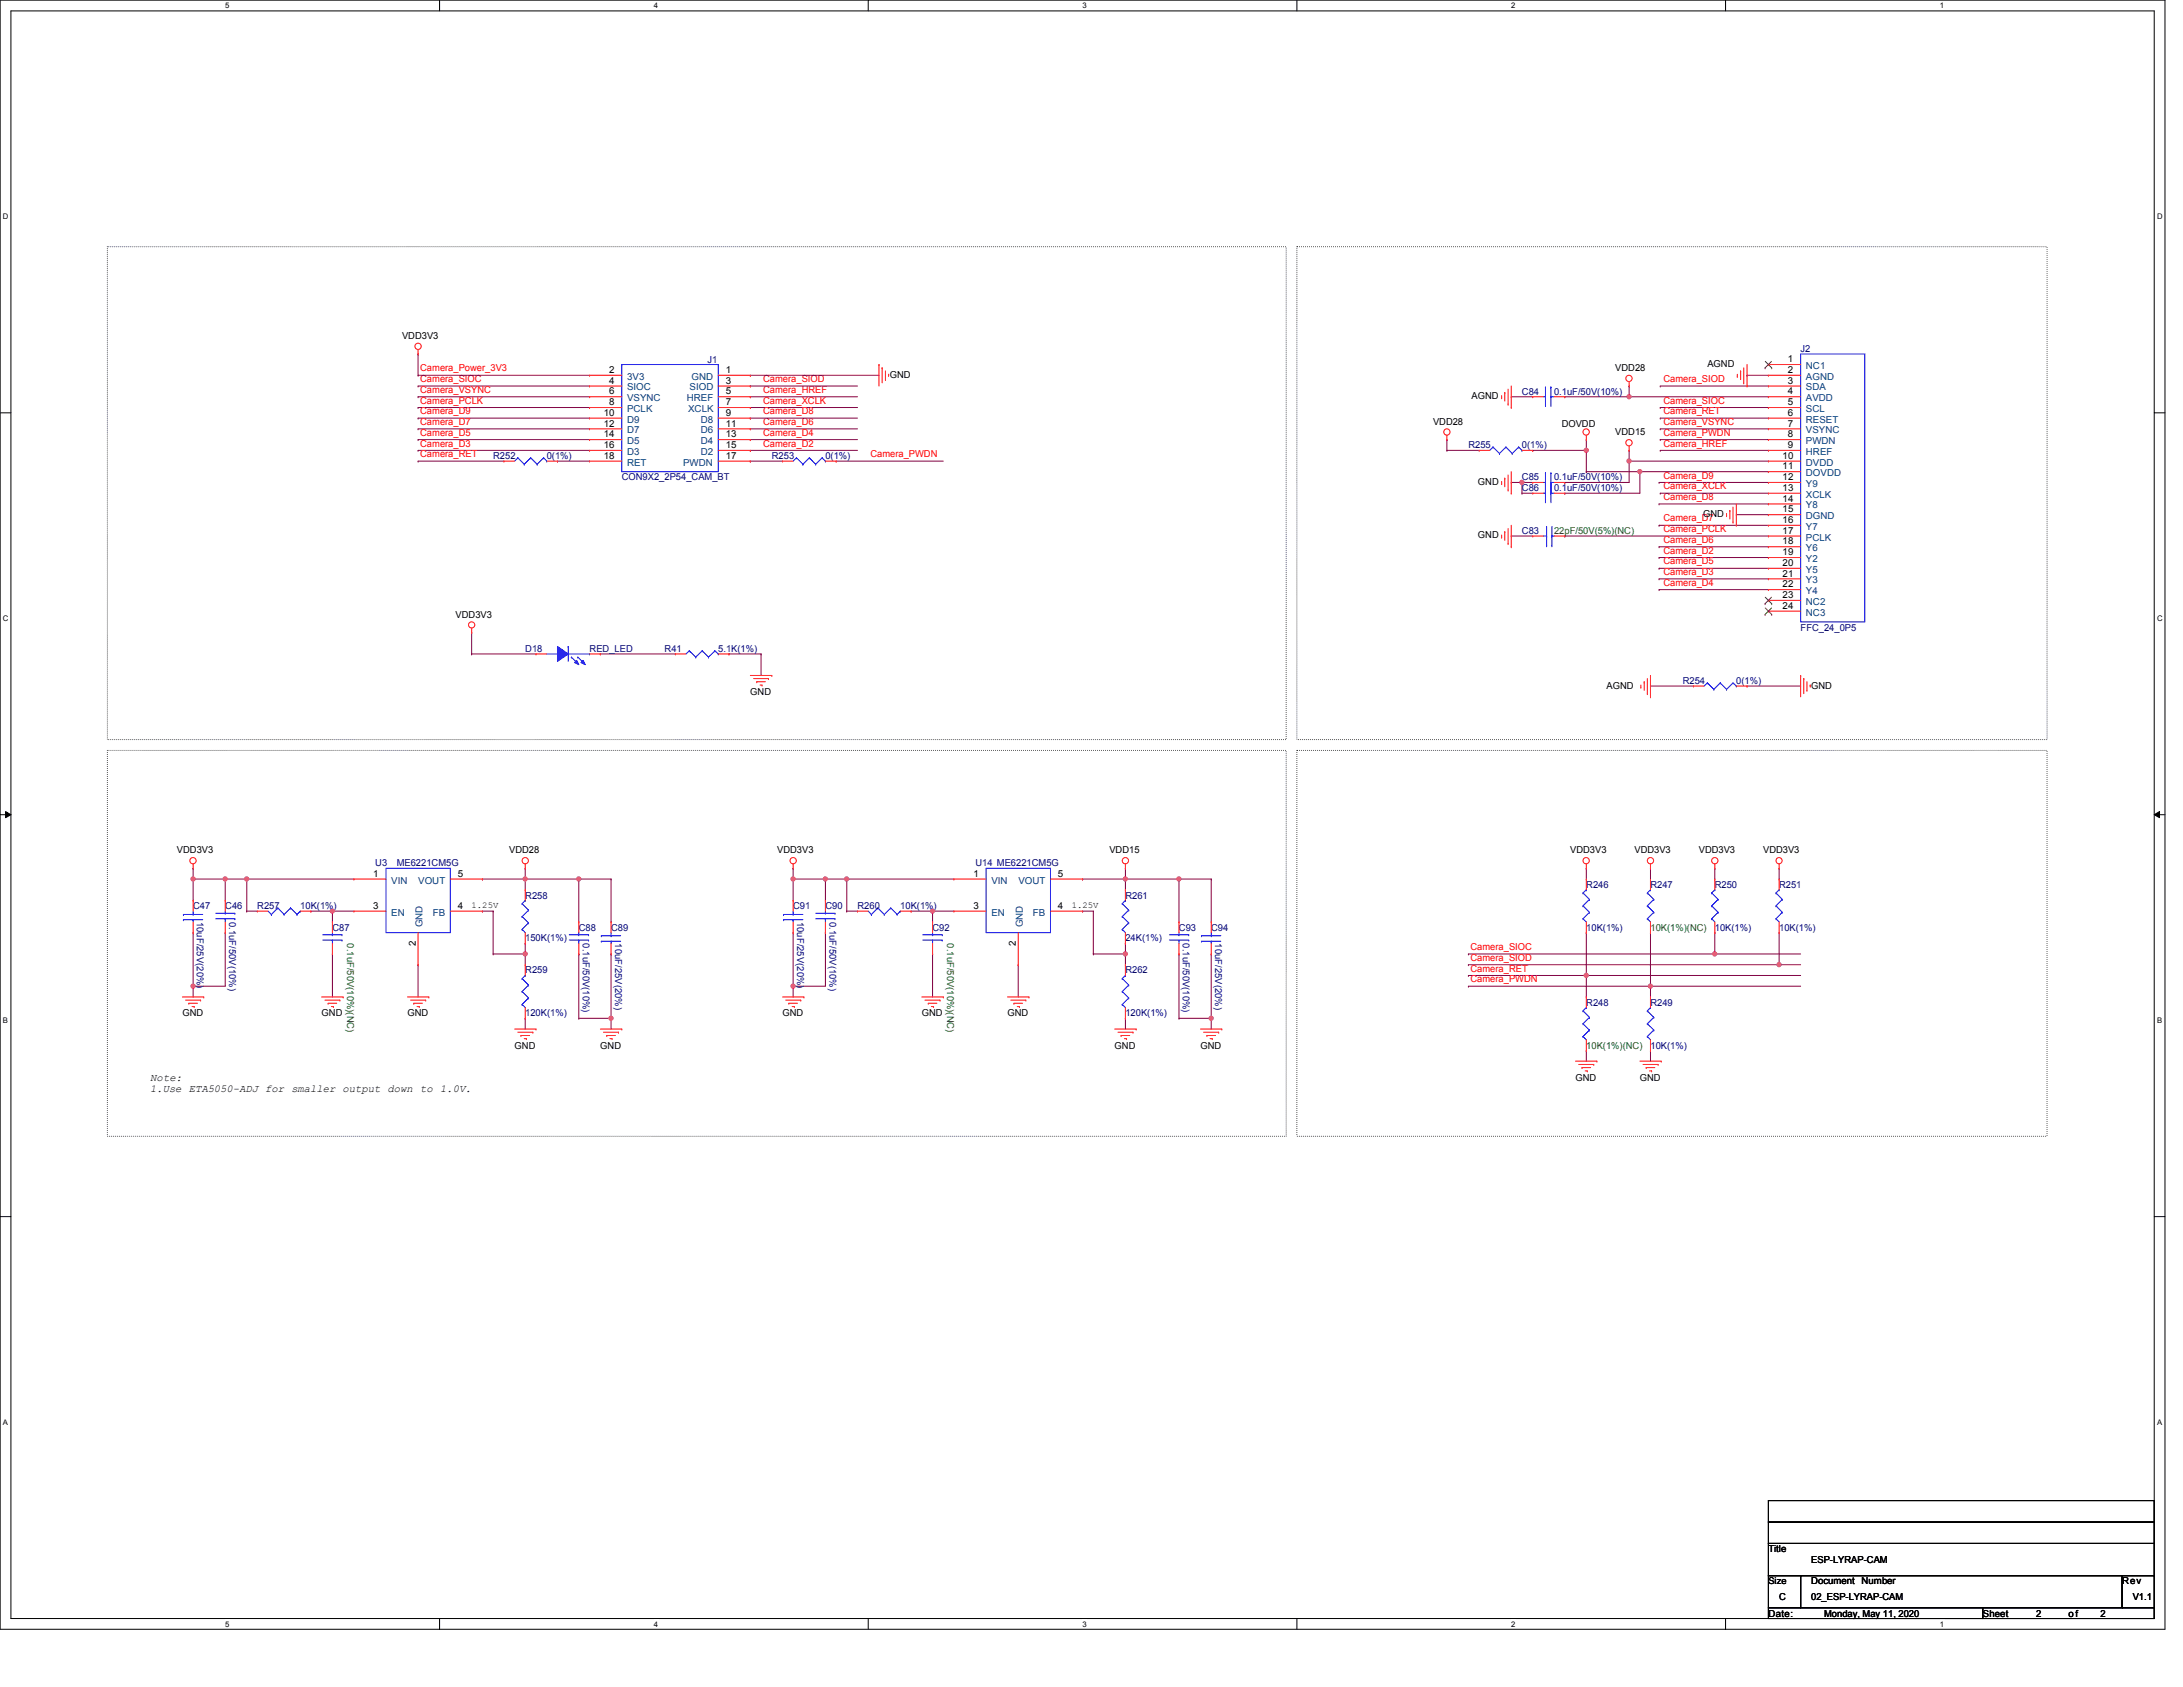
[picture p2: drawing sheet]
<svg xmlns="http://www.w3.org/2000/svg" width="559mm" height="432mm" viewBox="0 0 559 432" stroke-linecap="round" stroke-linejoin="round" font-family="sans-serif">
<defs><g id="words">
<g font-size="2.7">
<text x="38.4" y="276.7">Note:</text>
<text x="38.4" y="279.4">1.Use ETA5050-ADJ for smaller output down to 1.0V.</text>
</g>
<g font-size="2.5">
<text x="102.9" y="86.8">VDD3V3</text>
<text x="155.9" y="95.5">2</text>
<text x="185.8" y="95.5">1</text>
<text x="413.5" y="95">VDD28</text>
<text x="437" y="93.9">AGND</text>
<text x="457.7" y="92.7">1</text>
<text x="457.7" y="95.5">2</text>
<text x="155.9" y="101">6</text>
<text x="155.9" y="98.2">4</text>
<text x="185.8" y="98.2">3</text>
<text x="185.8" y="101">5</text>
<text x="227.8" y="96.6">GND</text>
<text x="457.7" y="98.2">3</text>
<text x="457.7" y="101">4</text>
<text x="154.6" y="106.4">10</text>
<text x="155.9" y="103.7">8</text>
<text x="185.8" y="103.7">7</text>
<text x="185.8" y="106.4">9</text>
<text x="376.7" y="102.2">AGND</text>
<text x="457.7" y="103.7">5</text>
<text x="457.7" y="106.4">6</text>
<text x="154.6" y="111.9">14</text>
<text x="154.6" y="109.2">12</text>
<text x="185.8" y="109.2">11</text>
<text x="185.8" y="111.9">13</text>
<text x="366.8" y="108.7">VDD28</text>
<text x="399.8" y="109.3">DOVDD</text>
<text x="413.5" y="111.5">VDD15</text>
<text x="457.7" y="109.2">7</text>
<text x="457.7" y="111.9">8</text>
<text x="154.6" y="117.4">18</text>
<text x="154.6" y="114.7">16</text>
<text x="185.8" y="114.7">15</text>
<text x="185.8" y="117.4">17</text>
<text x="456.3" y="117.4">10</text>
<text x="457.7" y="114.7">9</text>
<text x="378.3" y="124.1">GND</text>
<text x="456.3" y="120.1">11</text>
<text x="456.3" y="122.9">12</text>
<text x="456.3" y="125.6">13</text>
<text x="456.3" y="128.4">14</text>
<text x="456.3" y="131.1">15</text>
<text x="378.3" y="137.8">GND</text>
<text x="435.9" y="132.3">GND</text>
<text x="456.3" y="133.9">16</text>
<text x="456.3" y="136.6">17</text>
<text x="456.3" y="139.4">18</text>
<text x="456.3" y="142.1">19</text>
<text x="456.3" y="144.9">20</text>
<text x="456.3" y="147.6">21</text>
<text x="456.3" y="150.3">22</text>
<text x="456.3" y="153.1">23</text>
<text x="456.3" y="155.8">24</text>
<text x="116.6" y="158.1">VDD3V3</text>
<text x="192.1" y="177.8">GND</text>
<text x="411.3" y="176.2">AGND</text>
<text x="463.6" y="176.2">GND</text>
<text x="45.3" y="218.4">VDD3V3</text>
<text x="130.3" y="218.4">VDD28</text>
<text x="198.9" y="218.4">VDD3V3</text>
<text x="284" y="218.4">VDD15</text>
<text x="401.9" y="218.4">VDD3V3</text>
<text x="418.4" y="218.4">VDD3V3</text>
<text x="434.8" y="218.4">VDD3V3</text>
<text x="451.3" y="218.4">VDD3V3</text>
<text x="95.5" y="224.4">1</text>
<text x="117.2" y="224.4">5</text>
<text x="249.2" y="224.4">1</text>
<text x="270.8" y="224.4">5</text>
<text x="95.5" y="232.6">3</text>
<text x="117.2" y="232.6">4</text>
<text x="249.2" y="232.6">3</text>
<text x="270.8" y="232.6">4</text>
<text x="106.4" y="242" transform="rotate(-90 106.4 242)">2</text>
<text x="260.1" y="242" transform="rotate(-90 260.1 242)">2</text>
<text x="46.7" y="260.1">GND</text>
<text x="82.3" y="260.1">GND</text>
<text x="104.3" y="260.1">GND</text>
<text x="200.3" y="260.1">GND</text>
<text x="236" y="260.1">GND</text>
<text x="257.9" y="260.1">GND</text>
<text x="131.7" y="268.4">GND</text>
<text x="153.7" y="268.4">GND</text>
<text x="285.3" y="268.4">GND</text>
<text x="307.3" y="268.4">GND</text>
<text x="403.3" y="276.6">GND</text>
<text x="419.8" y="276.6">GND</text>
<text x="452.7" y="397.3">Title</text>
<text x="463.6" y="400">ESP-LYRAP-CAM</text>
<text x="463.6" y="405.6">Document</text>
<text x="476.5" y="405.6">Number</text>
<text x="543.2" y="405.6">Rev</text>
<text x="452.7" y="413.8">Date:</text>
<text x="455.4" y="409.4">C</text>
<text x="463.6" y="409.4">02_ESP-LYRAP-CAM</text>
<text x="466.9" y="413.8">Monday, May 11, 2020</text>
<text x="507.5" y="413.8">Sheet</text>
<text x="521.3" y="413.8">2</text>
<text x="529.5" y="413.8">of</text>
<text x="537.7" y="413.8">2</text>
<text x="545.9" y="409.4">V1.1</text>
</g>
<g font-size="2.5" fill="#f00">
<text x="107.6" y="95.1">Camera_Power_3V3</text>
<text x="107.6" y="97.8">Camera_SIOC</text>
<text x="107.6" y="100.6">Camera_VSYNC</text>
<text x="195.4" y="100.6">Camera_HREF</text>
<text x="195.4" y="97.8">Camera_SIOD</text>
<text x="425.8" y="97.8">Camera_SIOD</text>
<text x="107.6" y="103.3">Camera_PCLK</text>
<text x="107.6" y="106">Camera_D9</text>
<text x="195.4" y="103.3">Camera_XCLK</text>
<text x="195.4" y="106">Camera_D8</text>
<text x="425.8" y="103.3">Camera_SIOC</text>
<text x="425.8" y="106">Camera_RET</text>
<text x="107.6" y="108.8">Camera_D7</text>
<text x="107.6" y="111.5">Camera_D5</text>
<text x="195.4" y="108.8">Camera_D6</text>
<text x="195.4" y="111.5">Camera_D4</text>
<text x="425.8" y="111.5">Camera_PWDN</text>
<text x="425.8" y="108.8">Camera_VSYNC</text>
<text x="107.6" y="114.3">Camera_D3</text>
<text x="107.6" y="117.1">Camera_RET</text>
<text x="195.4" y="114.3">Camera_D2</text>
<text x="222.8" y="117.1">Camera_PWDN</text>
<text x="425.8" y="114.3">Camera_HREF</text>
<text x="425.8" y="122.5">Camera_D9</text>
<text x="425.8" y="125.3">Camera_XCLK</text>
<text x="425.8" y="128">Camera_D8</text>
<text x="425.8" y="133.5">Camera_D7</text>
<text x="425.8" y="136.2">Camera_PCLK</text>
<text x="425.8" y="139">Camera_D6</text>
<text x="425.8" y="141.7">Camera_D2</text>
<text x="425.8" y="144.5">Camera_D5</text>
<text x="425.8" y="147.2">Camera_D3</text>
<text x="425.8" y="149.9">Camera_D4</text>
<text x="376.4" y="243.2">Camera_SIOC</text>
<text x="376.4" y="246">Camera_SIOD</text>
<text x="376.4" y="248.7">Camera_RET</text>
<text x="376.4" y="251.5">Camera_PWDN</text>
</g>
<g font-size="2.5" fill="#000080">
<text x="181.1" y="92.8">J1</text>
<text x="460.9" y="90.1">J2</text>
<text x="389.6" y="101">C84</text>
<text x="397.8" y="101">0.1uF/50V(10%)</text>
<text x="126.2" y="117.5">R252</text>
<text x="140" y="117.5">0(1%)</text>
<text x="197.6" y="117.5">R253</text>
<text x="211.3" y="117.5">0(1%)</text>
<text x="375.9" y="114.8">R255</text>
<text x="389.6" y="114.8">0(1%)</text>
<text x="159.2" y="123">CON9X2_2P54_CAM_BT</text>
<text x="389.6" y="123">C85</text>
<text x="389.6" y="125.7">C86</text>
<text x="397.8" y="123">0.1uF/50V(10%)</text>
<text x="397.8" y="125.7">0.1uF/50V(10%)</text>
<text x="389.6" y="136.7">C83</text>
<text x="460.9" y="161.4">FFC_24_0P5</text>
<text x="134.5" y="166.9">D18</text>
<text x="150.9" y="166.9">RED_LED</text>
<text x="170.1" y="166.9">R41</text>
<text x="183.9" y="166.9">5.1K(1%)</text>
<text x="430.7" y="175.1">R254</text>
<text x="444.5" y="175.1">0(1%)</text>
<text x="96.1" y="221.7">U3</text>
<text x="101.6" y="221.7">ME6221CM5G</text>
<text x="249.7" y="221.7">U14 ME6221CM5G</text>
<text x="406.1" y="227.2">R246</text>
<text x="422.5" y="227.2">R247</text>
<text x="439" y="227.2">R250</text>
<text x="455.4" y="227.2">R251</text>
<text x="49.4" y="232.7">C47</text>
<text x="57.7" y="232.7">C46</text>
<text x="65.9" y="232.7">R257</text>
<text x="76.9" y="232.7">10K(1%)</text>
<text x="134.5" y="230">R258</text>
<text x="203" y="232.7">C91</text>
<text x="211.3" y="232.7">C90</text>
<text x="219.5" y="232.7">R260</text>
<text x="230.5" y="232.7">10K(1%)</text>
<text x="288.1" y="230">R261</text>
<text x="50.4" y="236" transform="rotate(90 50.4 236)">10uF/25V(20%)</text>
<text x="58.7" y="236" transform="rotate(90 58.7 236)">0.1uF/50V(10%)</text>
<text x="85.1" y="238.2">C87</text>
<text x="148.2" y="238.2">C88</text>
<text x="156.4" y="238.2">C89</text>
<text x="204" y="236" transform="rotate(90 204 236)">10uF/25V(20%)</text>
<text x="212.3" y="236" transform="rotate(90 212.3 236)">0.1uF/50V(10%)</text>
<text x="238.7" y="238.2">C92</text>
<text x="301.8" y="238.2">C93</text>
<text x="310" y="238.2">C94</text>
<text x="406.1" y="238.2">10K(1%)</text>
<text x="439" y="238.2">10K(1%)</text>
<text x="455.4" y="238.2">10K(1%)</text>
<text x="134.5" y="241">150K(1%)</text>
<text x="149.2" y="241.5" transform="rotate(90 149.2 241.5)">0.1uF/50V(10%)</text>
<text x="157.4" y="241.5" transform="rotate(90 157.4 241.5)">10uF/25V(20%)</text>
<text x="288.1" y="241">24K(1%)</text>
<text x="302.8" y="241.5" transform="rotate(90 302.8 241.5)">0.1uF/50V(10%)</text>
<text x="311" y="241.5" transform="rotate(90 311 241.5)">10uF/25V(20%)</text>
<text x="134.5" y="249.2">R259</text>
<text x="288.1" y="249.2">R262</text>
<text x="406.1" y="257.4">R248</text>
<text x="422.5" y="257.4">R249</text>
<text x="134.5" y="260.1">120K(1%)</text>
<text x="288.1" y="260.1">120K(1%)</text>
<text x="422.5" y="268.4">10K(1%)</text>
</g>
<g font-size="2.5" fill="#004080">
<text x="462.3" y="94.4">NC1</text>
<text x="160.5" y="99.9">SIOC</text>
<text x="160.5" y="97.2">3V3</text>
<text x="176.5" y="99.9">SIOD</text>
<text x="177" y="97.2">GND</text>
<text x="462.3" y="97.2">AGND</text>
<text x="462.3" y="99.9">SDA</text>
<text x="160.5" y="105.5">PCLK</text>
<text x="160.5" y="102.7">VSYNC</text>
<text x="175.8" y="102.7">HREF</text>
<text x="176.1" y="105.5">XCLK</text>
<text x="462.3" y="102.7">AVDD</text>
<text x="462.3" y="105.5">SCL</text>
<text x="160.5" y="113.7">D5</text>
<text x="160.5" y="110.9">D7</text>
<text x="160.5" y="108.2">D9</text>
<text x="179.4" y="108.2">D8</text>
<text x="179.4" y="110.9">D6</text>
<text x="179.4" y="113.7">D4</text>
<text x="462.3" y="108.2">RESET</text>
<text x="462.3" y="110.9">VSYNC</text>
<text x="462.3" y="113.7">PWDN</text>
<text x="160.5" y="119.2">RET</text>
<text x="160.5" y="116.4">D3</text>
<text x="174.8" y="119.2">PWDN</text>
<text x="179.4" y="116.4">D2</text>
<text x="462.3" y="116.4">HREF</text>
<text x="462.3" y="119.2">DVDD</text>
<text x="462.3" y="121.9">DOVDD</text>
<text x="462.3" y="124.6">Y9</text>
<text x="462.3" y="127.4">XCLK</text>
<text x="462.3" y="130.1">Y8</text>
<text x="462.3" y="132.9">DGND</text>
<text x="462.3" y="135.6">Y7</text>
<text x="462.3" y="138.3">PCLK</text>
<text x="462.3" y="141.1">Y6</text>
<text x="462.3" y="143.8">Y2</text>
<text x="462.3" y="146.6">Y5</text>
<text x="462.3" y="149.3">Y3</text>
<text x="462.3" y="152.1">Y4</text>
<text x="462.3" y="154.8">NC2</text>
<text x="462.3" y="157.6">NC3</text>
<text x="100.2" y="226.1">VIN</text>
<text x="107.1" y="226.1">VOUT</text>
<text x="253.8" y="226.1">VIN</text>
<text x="260.7" y="226.1">VOUT</text>
<text x="100.2" y="234.4">EN</text>
<text x="108.2" y="237.4" transform="rotate(-90 108.2 237.4)">GND</text>
<text x="110.8" y="234.4">FB</text>
<text x="253.8" y="234.4">EN</text>
<text x="261.8" y="237.4" transform="rotate(-90 261.8 237.4)">GND</text>
<text x="264.4" y="234.4">FB</text>
</g>
<g font-size="2.5" fill="#008000">
<text x="397.8" y="136.7">22pF/50V(5%)(NC)</text>
<text x="422.5" y="238.2">10K(1%)(NC)</text>
<text x="88.9" y="241.5" transform="rotate(90 88.9 241.5)">0.1uF/50V(10%)(NC)</text>
<text x="242.4" y="241.5" transform="rotate(90 242.4 241.5)">0.1uF/50V(10%)(NC)</text>
<text x="406.1" y="268.4">10K(1%)(NC)</text>
</g>
<text font-size="2.4" x="452.7" y="405.5">Size</text>
<g font-size="2.3">
<text x="120.7" y="232.3">1.25V</text>
<text x="274.4" y="232.3">1.25V</text>
</g>
<g font-size="2">
<text x="57.7" y="2.1">5</text>
<text x="167.4" y="2.1">4</text>
<text x="277.1" y="2.1">3</text>
<text x="386.8" y="2.1">2</text>
<text x="496.6" y="2.1">1</text>
<text x=".8" y="56">D</text>
<text x="552.2" y="56">D</text>
<text x=".8" y="158.9">C</text>
<text x="552.2" y="158.9">C</text>
<text x=".8" y="261.7">B</text>
<text x="552.2" y="261.7">B</text>
<text x=".8" y="364.6">A</text>
<text x="552.2" y="364.6">A</text>
<text x="57.7" y="416.3">5</text>
<text x="167.4" y="416.3">4</text>
<text x="277.1" y="416.3">3</text>
<text x="386.8" y="416.3">2</text>
<text x="496.6" y="416.3">1</text>
</g>
</g></defs>
<path d="M0 0h554.2v417h-554.2zM2.8 2.8h548.6v411.5h-548.6z" fill="none" stroke="#000" stroke-width=".26"/>
<g fill="#fff">
<path d="M57.7 .3h1.1v2.2h-1.1z"/>
<path d="M57.7 414.6h1.1v2.2h-1.1z"/>
</g>
<path d="M112.5 0v2.8M112.5 414.3v2.7" fill="none" stroke="#000" stroke-width=".26"/>
<g fill="#fff">
<path d="M167.4 .3h1.1v2.2h-1.1z"/>
<path d="M167.4 414.6h1.1v2.2h-1.1z"/>
</g>
<path d="M222.2 0v2.8M222.2 414.3v2.7" fill="none" stroke="#000" stroke-width=".26"/>
<g fill="#fff">
<path d="M277.1 .3h1.1v2.2h-1.1z"/>
<path d="M277.1 414.6h1.1v2.2h-1.1z"/>
</g>
<path d="M332 0v2.8M332 414.3v2.7" fill="none" stroke="#000" stroke-width=".26"/>
<g fill="#fff">
<path d="M386.8 .3h1.1v2.2h-1.1z"/>
<path d="M386.8 414.6h1.1v2.2h-1.1z"/>
</g>
<path d="M441.7 0v2.8M441.7 414.3v2.7" fill="none" stroke="#000" stroke-width=".26"/>
<g fill="#fff">
<path d="M496.6 .3h1.1v2.2h-1.1z"/>
<path d="M496.6 414.6h1.1v2.2h-1.1z"/>
<path d="M.8 54.2h1.4v2.2h-1.4z"/>
<path d="M552.2 54.2h1.4v2.2h-1.4z"/>
<path d="M.8 157.1h1.4v2.2h-1.4z"/>
<path d="M552.2 157.1h1.4v2.2h-1.4z"/>
</g>
<path d="M0 105.7h2.8M551.4 105.7h2.8" fill="none" stroke="#000" stroke-width=".26"/>
<g fill="#fff">
<path d="M.8 260h1.3v2.2h-1.3z"/>
<path d="M552.2 260h1.3v2.2h-1.3z"/>
</g>
<path d="M0 208.5h2.8M1.4 207.7l1.4 .8-1.4 .8zM551.4 208.5l1.4-.8v1.6zM551.4 208.5h2.8" fill="none" stroke="#000" stroke-width=".26"/>
<path d="M1.4 207.7l1.4 .8-1.4 .8zM551.4 208.5l1.4-.8v1.6z" fill="#000"/>
<g fill="#fff">
<path d="M.8 362.8h1.3v2.2h-1.3z"/>
<path d="M552.2 362.8h1.3v2.2h-1.3z"/>
</g>
<path d="M0 311.4h2.8M551.4 311.4h2.8" fill="none" stroke="#000" stroke-width=".26"/>
<path d="M27.5 63.2h301.7v126.1h-301.7zM332 63.2h192v126.1h-192zM27.5 192.1h301.7v98.7h-301.7zM332 192.1h192v98.7h-192z" fill="none" stroke="#000" stroke-width=".26" stroke-dasharray="0 .5"/>
<path d="M425 98.8h.1M425 98.8h27.7M417 101.6h.1M417 101.6h35.7" fill="none" stroke="#800040" stroke-width=".26"/>
<circle cx="417" cy="101.5" r=".54" fill="#f0f"/>
<circle cx="417" cy="101.5" r=".54" fill="none" stroke="#f0f" stroke-width=".26"/>
<path d="M417 98.8h.1M417 98.8v2.8M417 118h.1M417 118h35.7M425 104.3h.1M425 107h.1M425 104.3h27.7M425 107h27.7" fill="none" stroke="#800040" stroke-width=".26"/>
<circle cx="417" cy="118" r=".54" fill="#f0f"/>
<circle cx="417" cy="118" r=".54" fill="none" stroke="#f0f" stroke-width=".26"/>
<path d="M417 115.3h.1M417 115.3v2.7M406.1 120.7h.1M406.1 120.7h13.7" fill="none" stroke="#800040" stroke-width=".26"/>
<circle cx="419.7" cy="120.7" r=".54" fill="#f0f"/>
<circle cx="419.7" cy="120.7" r=".54" fill="none" stroke="#f0f" stroke-width=".26"/>
<path d="M406.1 112.5h.1M406.1 112.5v2.8" fill="none" stroke="#800040" stroke-width=".26"/>
<circle cx="406" cy="115.2" r=".54" fill="#f0f"/>
<circle cx="406" cy="115.2" r=".54" fill="none" stroke="#f0f" stroke-width=".26"/>
<g fill="none" stroke="#800040" stroke-width=".26">
<path d="M447.2 96.1h.1M447.2 96.1h5.5M425 112.5h.1M425 109.8h.1M425 115.3h.1M425 112.5h27.7M425 109.8h27.7M425 115.3h27.7M386.8 137.2h.1M386.8 137.2h5.5M400.6 137.2h.1M400.6 137.2h52.1"/>
<path d="M424.7 129h.1M424.7 134.5h.1M424.7 140h.1M424.7 123.5h.1M424.7 129h28M424.7 134.5h28M424.7 140h28M424.7 123.5h28M425 126.2h.1M425 126.2h27.7M444.5 131.7h.1M444.5 131.7h8.2"/>
<path d="M424.7 142.7h.1M424.7 145.5h.1M424.7 148.2h.1M424.7 150.9h.1M424.7 142.7h28M424.7 145.5h28M424.7 148.2h28M424.7 150.9h28M422.5 175.6h.1M422.5 175.6h11M447.2 175.6h.1M447.2 175.6h13.7"/>
<path d="M375.9 249.7h.1M375.9 252.4h.1M375.9 249.7h30.2M375.9 252.4h46.6"/>
</g>
<circle cx="422.5" cy="252.4" r=".54" fill="#f0f"/>
<circle cx="422.5" cy="252.4" r=".54" fill="none" stroke="#f0f" stroke-width=".26"/>
<path d="M406.1 238.7h.1M406.1 238.7v11M406.1 249.7h.1M406.1 249.7h54.8" fill="none" stroke="#800040" stroke-width=".26"/>
<circle cx="406" cy="249.7" r=".54" fill="#f0f"/>
<circle cx="406" cy="249.7" r=".54" fill="none" stroke="#f0f" stroke-width=".26"/>
<g fill="none" stroke="#800040" stroke-width=".26">
<path d="M406.1 222.2h.1M406.1 222.2v2.8M422.5 238.7h.1M422.5 222.2h.1M422.5 222.2v2.8M422.5 238.7v16.5M375.9 244.2h.1M375.9 244.2h63.1M406.1 249.7h.1M406.1 249.7v5.5M422.5 252.4h.1M422.5 252.4h38.4"/>
<path d="M406.1 268.9h.1M406.1 268.9v2.7M422.5 268.9h.1M422.5 268.9v2.7"/>
</g>
<circle cx="438.9" cy="244.2" r=".54" fill="#f0f"/>
<circle cx="438.9" cy="244.2" r=".54" fill="none" stroke="#f0f" stroke-width=".26"/>
<path d="M375.9 246.9h.1M375.9 246.9h79.5" fill="none" stroke="#800040" stroke-width=".26"/>
<circle cx="455.4" cy="246.9" r=".54" fill="#f0f"/>
<circle cx="455.4" cy="246.9" r=".54" fill="none" stroke="#f0f" stroke-width=".26"/>
<g fill="none" stroke="#800040" stroke-width=".26">
<path d="M386.8 101.6h.1M386.8 101.6h5.5M400.6 101.6h.1M400.6 101.6h16.4M386.8 123.5h.1M386.8 123.5h2.8M439 222.2h.1M439 238.7h.1M439 222.2v2.8M439 238.7v5.5M455.4 222.2h.1M455.4 238.7h.1"/>
<path d="M455.4 222.2v2.8M455.4 238.7v8.2M439 244.2h.1M439 244.2h21.9M455.4 246.9h.1M455.4 246.9h5.5"/>
</g>
<circle cx="389.6" cy="123.5" r=".54" fill="#f0f"/>
<circle cx="389.6" cy="123.5" r=".54" fill="none" stroke="#f0f" stroke-width=".26"/>
<g fill="none" stroke="#800040" stroke-width=".26">
<path d="M370.4 112.5h.1M370.4 115.3h.1M370.4 115.3h8.2M370.4 112.5v2.8M392.3 115.3h.1M392.3 115.3h13.8v5.4M417 118h.1M417 118v5.5h-16.4M389.6 126.2h.1M389.6 123.5h.1M389.6 126.2h2.7M389.6 123.5v2.7"/>
<path d="M389.6 123.5h2.7M400.6 123.5h.1M400.6 126.2h.1M406.1 120.7h.1M419.8 120.7h.1M419.8 120.7v5.5h-19.2M419.8 120.7h32.9M120.7 161.9h.1M120.7 167.4h.1M120.7 167.4h16.5M120.7 161.9v5.5M153.7 167.4h.1"/>
<path d="M153.7 167.4h19.2M186.6 167.4h.1M186.6 167.4h8.2M194.8 167.4h.1M194.8 167.4v5.5M79.6 233.2h.1M79.6 233.2h11M85.1 233.2h.1M85.1 233.2v2.8"/>
</g>
<circle cx="85.1" cy="233.2" r=".54" fill="#f0f"/>
<circle cx="85.1" cy="233.2" r=".54" fill="none" stroke="#f0f" stroke-width=".26"/>
<path d="M49.4 238.7h.1M49.4 238.7v13.7M85.1 244.2h.1M85.1 244.2v11M107 246.9h.1M107 246.9v8.3" fill="none" stroke="#800040" stroke-width=".26"/>
<circle cx="49.4" cy="252.4" r=".54" fill="#f0f"/>
<circle cx="49.4" cy="252.4" r=".54" fill="none" stroke="#f0f" stroke-width=".26"/>
<path d="M49.4 222.2h.1M49.4 225h.1M49.4 222.2v8.3M57.7 238.7h.1M57.7 238.7v13.7h-8.3M49.4 252.4h.1M49.4 252.4v2.8" fill="none" stroke="#800040" stroke-width=".26"/>
<circle cx="49.4" cy="225" r=".54" fill="#f0f"/>
<circle cx="49.4" cy="225" r=".54" fill="none" stroke="#f0f" stroke-width=".26"/>
<path d="M49.4 225h.1M49.4 225h8.3M57.7 225h.1M57.7 225v5.5" fill="none" stroke="#800040" stroke-width=".26"/>
<circle cx="57.6" cy="225" r=".54" fill="#f0f"/>
<circle cx="57.6" cy="225" r=".54" fill="none" stroke="#f0f" stroke-width=".26"/>
<path d="M57.7 225h.1M57.7 225h32.9M63.2 233.2h.1M63.2 225h.1M63.2 233.2h2.7M63.2 225v8.2" fill="none" stroke="#800040" stroke-width=".26"/>
<circle cx="63.1" cy="225" r=".54" fill="#f0f"/>
<circle cx="63.1" cy="225" r=".54" fill="none" stroke="#f0f" stroke-width=".26"/>
<path d="M123.5 225h.1M123.5 225h11M126.2 233.2h.1M126.2 233.2v11M134.5 222.2h.1M134.5 225h.1M134.5 222.2v5.6M126.2 244.2h.1M126.2 244.2h8.3" fill="none" stroke="#800040" stroke-width=".26"/>
<circle cx="134.4" cy="244.2" r=".54" fill="#f0f"/>
<circle cx="134.4" cy="244.2" r=".54" fill="none" stroke="#f0f" stroke-width=".26"/>
<g fill="none" stroke="#800040" stroke-width=".26">
<path d="M123.5 233.2h.1M123.5 233.2h2.7M134.5 241.5h.1M134.5 244.2h.1M134.5 241.5v5.4M148.2 244.2h.1M148.2 244.2v16.4M156.4 244.2h.1M156.4 244.2v19.2M134.5 260.6h.1M134.5 260.6v2.8M148.2 260.6h.1"/>
<path d="M148.2 260.6h8.2M156.4 260.6h.1"/>
</g>
<circle cx="156.4" cy="260.6" r=".54" fill="#f0f"/>
<circle cx="156.4" cy="260.6" r=".54" fill="none" stroke="#f0f" stroke-width=".26"/>
<path d="M134.5 225h.1M134.5 225h13.7" fill="none" stroke="#800040" stroke-width=".26"/>
<circle cx="148.1" cy="225" r=".54" fill="#f0f"/>
<circle cx="148.1" cy="225" r=".54" fill="none" stroke="#f0f" stroke-width=".26"/>
<circle cx="134.4" cy="225" r=".54" fill="#f0f"/>
<circle cx="134.4" cy="225" r=".54" fill="none" stroke="#f0f" stroke-width=".26"/>
<path d="M148.2 225h.1M148.2 225v11M148.2 225h8.2M156.4 225h.1M156.4 225v11M233.2 233.2h.1M233.2 233.2h5.5" fill="none" stroke="#800040" stroke-width=".26"/>
<circle cx="238.7" cy="233.2" r=".54" fill="#f0f"/>
<circle cx="238.7" cy="233.2" r=".54" fill="none" stroke="#f0f" stroke-width=".26"/>
<path d="M203 238.7h.1M203 238.7v13.7M211.3 238.7h.1M211.3 238.7v13.7h-8.3M238.7 233.2h.1M238.7 233.2v2.8M238.7 233.2h5.5M203 252.4h.1M238.7 244.2h.1M238.7 244.2v11M260.6 246.9h.1M260.6 246.9v8.3" fill="none" stroke="#800040" stroke-width=".26"/>
<circle cx="203" cy="252.4" r=".54" fill="#f0f"/>
<circle cx="203" cy="252.4" r=".54" fill="none" stroke="#f0f" stroke-width=".26"/>
<path d="M203 222.2h.1M203 225h.1M203 222.2v8.3M203 225h8.3M203 252.4h.1M203 252.4v2.8" fill="none" stroke="#800040" stroke-width=".26"/>
<circle cx="211.3" cy="225" r=".54" fill="#f0f"/>
<circle cx="211.3" cy="225" r=".54" fill="none" stroke="#f0f" stroke-width=".26"/>
<circle cx="203" cy="225" r=".54" fill="#f0f"/>
<circle cx="203" cy="225" r=".54" fill="none" stroke="#f0f" stroke-width=".26"/>
<path d="M211.3 225h.1M211.3 225v5.5M211.3 225h5.4" fill="none" stroke="#800040" stroke-width=".26"/>
<circle cx="216.7" cy="225" r=".54" fill="#f0f"/>
<circle cx="216.7" cy="225" r=".54" fill="none" stroke="#f0f" stroke-width=".26"/>
<path d="M216.7 233.2h.1M216.7 225h.1M216.7 233.2h2.8M216.7 225v8.2M216.7 225h27.5M277.1 225h.1M288.1 222.2h.1M288.1 222.2v2.8h-11" fill="none" stroke="#800040" stroke-width=".26"/>
<circle cx="288.1" cy="225" r=".54" fill="#f0f"/>
<circle cx="288.1" cy="225" r=".54" fill="none" stroke="#f0f" stroke-width=".26"/>
<path d="M279.9 233.2h.1M279.9 233.2v11M288.1 225h.1M288.1 225v2.8M279.9 244.2h.1M279.9 244.2h8.2" fill="none" stroke="#800040" stroke-width=".26"/>
<circle cx="288.1" cy="244.2" r=".54" fill="#f0f"/>
<circle cx="288.1" cy="244.2" r=".54" fill="none" stroke="#f0f" stroke-width=".26"/>
<g fill="none" stroke="#800040" stroke-width=".26">
<path d="M277.1 233.2h.1M277.1 233.2h2.8M288.1 241.5h.1M288.1 244.2h.1M288.1 241.5v5.4M301.8 244.2h.1M301.8 244.2v16.4M310 244.2h.1M310 244.2v19.2M288.1 260.6h.1M288.1 260.6v2.8M301.8 260.6h.1"/>
<path d="M301.8 260.6h8.2M310 260.6h.1"/>
</g>
<circle cx="310" cy="260.6" r=".54" fill="#f0f"/>
<circle cx="310" cy="260.6" r=".54" fill="none" stroke="#f0f" stroke-width=".26"/>
<path d="M288.1 225h.1M288.1 225h13.7" fill="none" stroke="#800040" stroke-width=".26"/>
<circle cx="301.8" cy="225" r=".54" fill="#f0f"/>
<circle cx="301.8" cy="225" r=".54" fill="none" stroke="#f0f" stroke-width=".26"/>
<g fill="none" stroke="#800040" stroke-width=".26">
<path d="M107 98.8h.1M107 96.1h.1M107 90.6h.1M107 98.8h43.9M107 96.1h43.9M107 90.6v5.5M192.1 98.8h.1M192.1 96.1h.1M192.1 98.8h27.4M192.1 96.1h32.9M107 101.6h.1M107 104.3h.1"/>
<path d="M107 107h.1M107 109.8h.1M107 112.5h.1M107 115.3h.1M107 118h.1M107 101.6h43.9M107 104.3h43.9M107 107h43.9M107 109.8h43.9M107 112.5h43.9M107 115.3h43.9M107 118h22"/>
<path d="M142.7 118h.1M142.7 118h8.2M192.1 101.6h.1M192.1 104.3h.1M192.1 109.8h.1M192.1 107h.1M192.1 112.5h.1M192.1 115.3h.1M192.1 118h.1M192.1 101.6h27.4M192.1 104.3h27.4M192.1 107h27.4"/>
<path d="M192.1 109.8h27.4M192.1 112.5h27.4M192.1 115.3h27.4M192.1 118h8.2M214 118h.1M214 118h27.5M301.8 225h.1M301.8 225v11M301.8 225h8.2M310 225h.1M310 225v11"/>
</g>
<g fill="none" stroke="#f00" stroke-width=".26">
<path d="M107 90.6h.1M107 89.5v1.1M225 93.3h.1M225 93.3v5.5M225.8 94.1h.1M225.8 94.1v3.9M226.7 97.2h.1M226.7 95v2.2M227.5 95.8h.1M227.5 95.8v.6M386 99.6v3.9M386.8 98.8v5.5"/>
<path d="M417 98.8h.1M417 97.7v1.1M444.7 96.4h.1M444.7 95.8v.6M445.6 95h.1M445.6 95v2.2M446.4 98h.1M446.4 94.1v3.9M447.2 98.8h.1M447.2 93.3v5.5M370.4 112.5h.1M370.4 111.4v1.1"/>
<path d="M384.4 101.8h.1M384.4 101.3v.5M385.2 100.5h.1M385.2 100.5v2.2M386 103.5h.1M386.8 104.3h.1M406.1 112.5h.1M406.1 111.4v1.1M417 115.3h.1M417 114.2v1.1M384.4 137.5h.1M384.4 123.8h.1"/>
<path d="M384.4 123.2v.6M384.4 136.9v.6M385.2 136.1h.1M385.2 122.4h.1M385.2 122.4v2.2M385.2 136.1v2.2M386 139.1h.1M386 125.4h.1M386 121.6v3.8M386 135.3v3.8M386.8 140h.1M386.8 126.2h.1"/>
<path d="M386.8 120.7v5.5M386.8 134.5v5.5M442 132h.1M442 131.4v.6M442.8 130.6h.1M442.8 130.6v2.2M443.6 133.6h.1M443.6 129.8v3.8M444.5 134.5h.1M444.5 129v5.5M120.7 161.9h.1M120.7 160.8v1.1"/>
<path d="M192.1 172.9h5.5M192.9 173.7h3.8M193.7 174.5h.1M193.7 174.5h2.2M194.6 175.3h.5M195.1 175.3h.1M196.7 173.7h.1M197.6 172.9h.1M420 175.9h.1M420 175.3v.6M420.9 174.5h.1M420.9 174.5v2.2"/>
<path d="M421.7 177.5h.1M421.7 173.7v3.8M422.5 178.4h.1M422.5 172.9v5.5M460.9 172.9h.1M460.9 172.9v5.5M461.7 173.7h.1M461.7 173.7v3.8M462.5 176.7h.1M462.5 174.5v2.2M463.4 175.3h.1M463.4 175.3v.6"/>
<path d="M49.4 222.2h.1M49.4 221.1v1.1M65.9 233.2h.1M65.9 233.2h2.7M76.9 233.2h2.7M79.6 233.2h.1M134.5 222.2h.1M134.5 221.1v1.1M203 222.2h.1M203 221.1v1.1M219.5 233.2h.1M219.5 233.2h2.7"/>
<path d="M230.5 233.2h2.7M233.2 233.2h.1M288.1 222.2h.1M288.1 221.1v1.1M406.1 222.2h.1M406.1 221.1v1.1M422.5 222.2h.1M422.5 221.1v1.1M439 222.2h.1M439 221.1v1.1M455.4 222.2h.1M455.4 221.1v1.1"/>
<path d="M46.7 255.2h5.5M47.5 256h3.9M48.3 256.8h.1M48.3 256.8h2.2M49.1 257.6h.6M49.7 257.6h.1M51.4 256h.1M52.2 255.2h.1M82.3 255.2h5.5M83.2 256h3.8M84 256.8h.1M84 256.8h2.2"/>
<path d="M84.8 257.6h.5M85.3 257.6h.1M87 256h.1M87.8 255.2h.1M104.3 255.2h5.5M105.1 256h3.9M105.9 256.8h.1M105.9 256.8h2.2M106.8 257.6h.5M107.3 257.6h.1M109 256h.1M109.8 255.2h.1"/>
<path d="M200.3 255.2h5.5M201.1 256h3.9M201.9 256.8h.1M201.9 256.8h2.2M202.8 257.6h.5M203.3 257.6h.1M205 256h.1M205.8 255.2h.1M236 255.2h5.5M236.8 256h3.8M237.6 256.8h.1M237.6 256.8h2.2"/>
<path d="M238.4 257.6h.6M239 257.6h.1M240.6 256h.1M241.5 255.2h.1M257.9 255.2h5.5M258.7 256h3.9M259.5 256.8h.1M259.5 256.8h2.2M260.4 257.6h.5M260.9 257.6h.1M262.6 256h.1M263.4 255.2h.1"/>
<path d="M406.1 255.2h.1M406.1 255.2v2.7M131.7 263.4h5.5M132.5 264.2h3.9M133.3 265h.1M133.3 265h2.3M134.2 265.9h.5M134.7 265.9h.1M136.4 264.2h.1M137.2 263.4h.1M153.7 263.4h5.5M154.5 264.2h3.8"/>
<path d="M155.3 265h.1M155.3 265h2.2M156.1 265.9h.6M156.7 265.9h.1M158.3 264.2h.1M159.2 263.4h.1M285.3 263.4h5.5M286.2 264.2h3.8M287 265h.1M287 265h2.2M287.8 265.9h.6M288.4 265.9h.1"/>
<path d="M290 264.2h.1M290.8 263.4h.1M307.3 263.4h5.5M308.1 264.2h3.9M308.9 265h.1M308.9 265h2.2M309.8 265.9h.5M310.3 265.9h.1M312 264.2h.1M312.8 263.4h.1M403.3 271.6h5.5M404.1 272.5h3.9"/>
<path d="M405 273.3h.1M405 273.3h2.2M405.8 274.1h.5M406.1 268.9h.1M406.1 266.1v2.8M406.3 274.1h.1M408 272.5h.1M408.8 271.6h.1M419.8 271.6h5.4M420.6 272.5h3.8M421.4 273.3h.1M421.4 273.3h2.2"/>
<path d="M422.2 274.1h.6M422.8 274.1h.1M424.4 272.5h.1M425.2 271.6h.1"/>
<circle cx="107" cy="88.6" r=".81"/>
<circle cx="417" cy="96.9" r=".81"/>
<circle cx="370.4" cy="110.6" r=".81"/>
<circle cx="406" cy="110.6" r=".81"/>
<circle cx="417" cy="113.3" r=".81"/>
<circle cx="120.7" cy="160" r=".8"/>
<circle cx="49.4" cy="220.3" r=".81"/>
<circle cx="134.4" cy="220.3" r=".81"/>
<circle cx="203" cy="220.3" r=".81"/>
<circle cx="288.1" cy="220.3" r=".81"/>
<circle cx="406" cy="220.3" r=".81"/>
<circle cx="422.5" cy="220.3" r=".81"/>
<circle cx="439" cy="220.3" r=".81"/>
<circle cx="455.4" cy="220.3" r=".79"/>
</g>
<path d="M452.7 389.6h98.7v5.5h-98.7zM452.7 395.1h98.7v8.2h-98.7zM452.7 384.1h98.7v5.5h-98.7zM452.7 403.3h8.2v8.2h-8.2zM452.7 411.5h54.8v2.8h-54.8zM460.9 403.3h82.3v8.2h-82.3zM507.5 411.5h43.9v2.8h-43.9zM543.2 403.3h8.2v8.2h-8.2z" fill="none" stroke="#000" stroke-width=".26"/>
<g fill="none" stroke="#00f" stroke-width=".26">
<path d="M140 167.4h2.7M142.7 167.4h.1M145.5 165.5h.1M145.5 165.5v3.8M145.5 167.4h5.4M150.9 167.4h.1M68.6 233.2l.9 .9M69.5 234.1h.1M71.1 232.4h.1M71.1 232.4l-1.6 1.7M71.1 232.4l1.6 1.7M72.7 234.1h.1"/>
<path d="M74.4 232.4h.1M74.4 232.4l-1.7 1.7M74.4 232.4l1.6 1.7M76 234.1h.1M76.9 233.2h.1M76.9 233.2l-.9 .9M222.2 233.2l.9 .9M223.1 234.1h.1M224.7 232.4h.1M224.7 232.4l-1.6 1.7M224.7 232.4l1.7 1.7M226.4 234.1h.1"/>
<path d="M228 232.4h.1M228 232.4l-1.6 1.7M228 232.4l1.7 1.7M229.7 234.1h.1M230.5 233.2h.1M230.5 233.2l-.8 .9M405.2 258.7h.1M405.2 258.7l1.7 1.7M406.1 257.9h.1M406.1 257.9l-.9 .8M405.2 265.3h.1M405.2 262h.1"/>
<path d="M405.2 265.3l.9 .8M405.2 262l1.7 1.7M406.9 263.7h.1M406.9 260.4h.1M406.9 263.7l-1.7 1.6M406.9 260.4l-1.7 1.6"/>
</g>
<path d="M142.7 165.5l2.8 1.9-2.8 1.9z" fill-rule="evenodd" fill="#00f"/>
<path d="M142.7 165.5l2.8 1.9-2.8 1.9z" fill="none" stroke="#00f" stroke-width=".26"/>
<path d="M149.3 169l.5 1.1-1.1-.5z" fill-rule="evenodd" fill="#00f"/>
<path d="M149.3 169l.5 1.1-1.1-.5z" fill="none" stroke="#00f" stroke-width=".26"/>
<path d="M147.1 169.6l.5-.6 .6 1.1z" fill-rule="evenodd" fill="#00f"/>
<g fill="none" stroke="#00f" stroke-width=".26">
<path d="M159.2 93.3h24.7v27.4h-24.7zM395.6 99.1h.1M395.6 99.1v4.9M397 99.1h.1M397 99.1v4.9M460.9 90.6h16.5v68.6h-16.5zM132.5 117.2h.1M132.5 117.2l-.8 .8M132.5 117.2l1.7 1.6M134.2 118.8h.1M135.8 117.2h.1M135.8 117.2l-1.6 1.6"/>
<path d="M135.8 117.2l1.7 1.6M137.5 118.8h.1M139.1 117.2h.1M139.1 117.2l-1.6 1.6M139.1 117.2l.9 .8M140 118h.1M203.9 117.2h.1M203.9 117.2l-.9 .8M203.9 117.2l1.6 1.6M205.5 118.8h.1M207.2 117.2h.1M207.2 117.2l-1.7 1.6"/>
<path d="M207.2 117.2l1.6 1.6M208.8 118.8h.1M210.4 117.2h.1M210.4 117.2l-1.6 1.6M210.4 117.2l.9 .8M211.3 118h.1M382.2 114.4h.1M382.2 114.4l-.9 .9M382.2 114.4l1.6 1.7M383.8 116.1h.1M385.5 114.4h.1M385.5 114.4l-1.7 1.7"/>
<path d="M385.5 114.4l1.6 1.7M387.1 116.1h.1M388.7 114.4h.1M388.7 114.4l-1.6 1.7M388.7 114.4l.9 .9M389.6 115.3h.1M395.1 101.6h.5M395.6 101.6h.1M397 101.6h.1M397 101.6h.8M395.1 123.5h.5M395.1 137.2h.8"/>
<path d="M395.1 126.2h.5M395.6 123.5h.1M395.6 121h.1M395.6 126.2h.1M395.6 123.8h.1M395.6 121v7.7M395.9 139.7h.1M395.9 137.2h.1M395.9 134.7v5M397 121h.1M397 123.5h.1M397 123.8h.1"/>
<path d="M397 126.2h.1M397 123.5h.8M397 121v7.7M397 126.2h.8M397.3 137.2h.1M397.3 139.7h.1M397.3 137.2h.5M397.3 134.7v5M146.3 168.2h.1M146.3 168.2l1.6 1.6M147.1 169.6l.5-.6 .6 1.1zM147.9 168.2h.1"/>
<path d="M147.9 168.2l1.7 1.6M176.4 166.6h.1M176.4 166.6l-.8 .8M176.4 166.6l1.7 1.6M178.1 168.2h.1M179.7 166.6h.1M179.7 166.6l-1.6 1.6M179.7 166.6l1.7 1.6M181.4 168.2h.1M183 166.6h.1M183 166.6l-1.6 1.6M183 166.6l.9 .8"/>
<path d="M183.9 167.4h.1M437 174.8h.1M437 174.8l-.8 .8M437 174.8l1.7 1.6M438.7 176.4h.1M440.4 174.8h.1M440.4 174.8l-1.7 1.6M440.4 174.8l1.6 1.6M442 176.4h.1M443.6 174.8h.1M443.6 174.8l-1.6 1.6M443.6 174.8l.9 .8"/>
<path d="M444.5 175.6h.1M46.9 234.1h.1M46.9 235.4h.1M46.9 234.1h5M46.9 235.4h5M49.4 235.4h.1M49.4 234.1h.1M49.4 233.2v.9M49.4 235.4v.6M55.2 235.2h4.9M55.2 233.8h4.9M57.7 233.8h.1"/>
<path d="M57.7 235.2h.1M57.7 233.2v.6M57.7 235.2v.8M60.1 235.2h.1M60.1 233.8h.1M82.6 239.3h4.9M85.1 239.3h.1M85.1 238.7v.6M87.5 239.3h.1M98.8 222.2h16.5v16.5h-16.5zM133.6 237.9h.1M133.6 234.6h.1"/>
<path d="M133.6 231.3h.1M133.6 237.9l.9 .8M133.6 234.6l1.7 1.6M133.6 231.3l1.7 1.7M134.5 230.5h.1M134.5 230.5l-.9 .8M135.3 236.2h.1M135.3 233h.1M135.3 236.2l-1.7 1.7M135.3 233l-1.7 1.6M145.7 239.3h5M148.2 239.3h.1"/>
<path d="M148.2 238.7v.6M150.7 239.3h.1M153.9 239.5h.1M153.9 239.5h5M156.4 239.5h.1M156.4 238.7v.8M200.6 234.1h.1M200.6 235.4h.1M200.6 234.1h4.9M200.6 235.4h4.9M203 235.4h.1M203 234.1h.1"/>
<path d="M203 233.2v.9M203 235.4v.6M208.8 235.2h4.9M208.8 233.8h4.9M211.3 233.8h.1M211.3 235.2h.1M211.3 233.2v.6M211.3 235.2v.8M213.7 235.2h.1M213.7 233.8h.1M236.2 239.3h5M238.7 239.3h.1"/>
<path d="M238.7 238.7v.6M241.2 239.3h.1M252.4 222.2h16.5v16.5h-16.5zM287.3 237.9h.1M287.3 234.6h.1M287.3 231.3h.1M287.3 237.9l.8 .8M287.3 234.6l1.6 1.6M287.3 231.3l1.6 1.7M288.1 230.5h.1M288.1 230.5l-.8 .8M288.9 236.2h.1"/>
<path d="M288.9 233h.1M288.9 236.2l-1.6 1.7M288.9 233l-1.6 1.6M299.3 239.3h5M301.8 239.3h.1M301.8 238.7v.6M304.3 239.3h.1M307.6 239.5h.1M307.6 239.5h4.9M310 239.5h.1M310 238.7v.8M405.2 235.2h.1"/>
<path d="M405.2 231.9h.1M405.2 228.6h.1M405.2 235.2l.9 .8M405.2 231.9l1.7 1.6M405.2 228.6l1.7 1.6M406.1 227.8h.1M406.1 227.8l-.9 .8M406.9 233.5h.1M406.9 230.2h.1M406.9 233.5l-1.7 1.7M406.9 230.2l-1.7 1.7M421.7 235.2h.1"/>
<path d="M421.7 231.9h.1M421.7 228.6h.1M421.7 235.2l.8 .8M421.7 231.9l1.6 1.6M421.7 228.6l1.6 1.6M422.5 227.8h.1M422.5 227.8l-.8 .8M423.3 233.5h.1M423.3 230.2h.1M423.3 233.5l-1.6 1.7M423.3 230.2l-1.6 1.7M438.1 235.2h.1"/>
<path d="M438.1 231.9h.1M438.1 228.6h.1M438.1 235.2l.9 .8M438.1 231.9l1.7 1.6M438.1 228.6l1.7 1.6M439 227.8h.1M439 227.8l-.9 .8M439.8 233.5h.1M439.8 230.2h.1M439.8 233.5l-1.7 1.7M439.8 230.2l-1.7 1.7M454.6 235.2h.1"/>
<path d="M454.6 231.9h.1M454.6 228.6h.1M454.6 235.2l.8 .8M454.6 231.9l1.6 1.6M454.6 228.6l1.6 1.6M455.4 227.8h.1M455.4 227.8l-.8 .8M456.2 233.5h.1M456.2 230.2h.1M456.2 233.5l-1.6 1.7M456.2 230.2l-1.6 1.7M82.6 240.6h4.9"/>
<path d="M85.1 240.6h.1M85.1 240.6v.9M87.5 240.6h.1M133.6 257.1h.1M133.6 253.8h.1M133.6 250.5h.1M133.6 257.1l.9 .8M133.6 253.8l1.7 1.6M133.6 250.5l1.7 1.6M134.5 249.7h.1M134.5 249.7l-.9 .8M135.3 255.4h.1"/>
<path d="M135.3 252.1h.1M135.3 255.4l-1.7 1.7M135.3 252.1l-1.7 1.7M145.7 240.6h5M148.2 240.6h.1M148.2 240.6v.9M150.7 240.6h.1M153.9 240.9h.1M153.9 240.9h5M156.4 240.9h.1M156.4 240.9v.6M236.2 240.6h5"/>
<path d="M238.7 240.6h.1M238.7 240.6v.9M241.2 240.6h.1M287.3 257.1h.1M287.3 253.8h.1M287.3 250.5h.1M287.3 257.1l.8 .8M287.3 253.8l1.6 1.6M287.3 250.5l1.6 1.6M288.1 249.7h.1M288.1 249.7l-.8 .8M288.9 255.4h.1"/>
<path d="M288.9 252.1h.1M288.9 255.4l-1.6 1.7M288.9 252.1l-1.6 1.7M299.3 240.6h5M301.8 240.6h.1M301.8 240.6v.9M304.3 240.6h.1M307.6 240.9h.1M307.6 240.9h4.9M310 240.9h.1M310 240.9v.6M421.7 258.7h.1"/>
<path d="M421.7 258.7l1.6 1.7M422.5 257.9h.1M422.5 257.9l-.8 .8M421.7 265.3h.1M421.7 262h.1M421.7 265.3l.8 .8M421.7 262l1.6 1.7M423.3 263.7h.1M423.3 260.4h.1M423.3 263.7l-1.6 1.6M423.3 260.4l-1.6 1.6"/>
</g>
<g fill="none" stroke="#f00" stroke-width=".26">
<path d="M150.9 98.8h.1M150.9 96.1h.1M150.9 96.1h8.3M150.9 98.8h8.3M183.9 96.1h8.2M183.9 98.8h8.2M192.1 96.1h.1M192.1 98.8h.1M452.7 93.3h.1M452.7 96.1h.1M452.7 98.8h.1M452.7 93.3h8.2"/>
<path d="M452.7 96.1h8.2M452.7 98.8h8.2M129 118h.1M129 118h2.7M140 118h2.7M142.7 118h.1M150.9 118h.1M150.9 115.3h.1M150.9 112.5h.1M150.9 109.8h.1M150.9 107h.1M150.9 104.3h.1"/>
<path d="M150.9 101.6h.1M150.9 118h8.3M150.9 101.6h8.3M150.9 115.3h8.3M150.9 104.3h8.3M150.9 107h8.3M150.9 109.8h8.3M150.9 112.5h8.3M183.9 118h8.2M183.9 101.6h8.2M183.9 115.3h8.2M183.9 104.3h8.2"/>
<path d="M183.9 107h8.2M183.9 109.8h8.2M183.9 112.5h8.2M192.1 101.6h.1M192.1 104.3h.1M192.1 107h.1M192.1 109.8h.1M192.1 112.5h.1M192.1 115.3h.1M192.1 118h.1M200.3 118h.1M200.3 118h2.7"/>
<path d="M211.3 118h2.7M214 118h.1M378.6 115.3h.1M378.6 115.3h2.7M389.6 115.3h2.7M392.3 101.6h.1M392.3 115.3h.1M392.3 101.6h2.8M397.8 101.6h2.8M400.6 101.6h.1M452.7 101.6h.1M452.7 104.3h.1"/>
<path d="M452.7 107h.1M452.7 109.8h.1M452.7 112.5h.1M452.7 115.3h.1M452.7 118h.1M452.7 118h8.2M452.7 101.6h8.2M452.7 115.3h8.2M452.7 104.3h8.2M452.7 107h8.2M452.7 109.8h8.2M452.7 112.5h8.2"/>
<path d="M392.3 123.5h.1M392.3 137.2h.1M392.3 126.2h.1M392.3 123.5h2.8M392.3 137.2h2.8M392.3 126.2h2.8M397.8 123.5h2.8M397.8 137.2h2.8M397.8 126.2h2.8M400.6 123.5h.1M400.6 137.2h.1M400.6 126.2h.1"/>
<path d="M452.7 120.7h.1M452.7 123.5h.1M452.7 126.2h.1M452.7 129h.1M452.7 131.7h.1M452.7 134.5h.1M452.7 137.2h.1M452.7 140h.1M452.7 123.5h8.2M452.7 137.2h8.2M452.7 126.2h8.2M452.7 120.7h8.2"/>
<path d="M452.7 129h8.2M452.7 131.7h8.2M452.7 134.5h8.2M452.7 140h8.2M452.7 142.7h.1M452.7 145.5h.1M452.7 148.2h.1M452.7 150.9h.1M452.7 153.7h.1M452.7 156.4h.1M452.7 142.7h8.2M452.7 145.5h8.2"/>
<path d="M452.7 148.2h8.2M452.7 150.9h8.2M452.7 153.7h8.2M452.7 156.4h8.2M137.2 167.4h.1M137.2 167.4h2.8M150.9 167.4h2.8M153.7 167.4h.1M172.9 167.4h.1M172.9 167.4h2.7M183.9 167.4h2.7M186.6 167.4h.1"/>
<path d="M433.5 175.6h.1M433.5 175.6h2.7M444.5 175.6h2.7M447.2 175.6h.1M49.4 238.7h.1M49.4 230.5h.1M49.4 230.5v2.7M49.4 236v2.7M57.7 230.5h.1M57.7 238.7h.1M57.7 230.5v2.7M57.7 236v2.7"/>
<path d="M85.1 236h.1M85.1 236v2.7M90.6 225h.1M90.6 233.2h.1M90.6 225h8.2M90.6 233.2h8.2M107 238.7v8.2M115.3 225h8.2M115.3 233.2h8.2M123.5 233.2h.1M123.5 225h.1M134.5 227.8h.1"/>
<path d="M134.5 227.8v2.7M134.5 238.7v2.8M148.2 236h.1M148.2 236v2.7M156.4 236h.1M156.4 236v2.7M203 238.7h.1M203 230.5h.1M203 230.5v2.7M203 236v2.7M211.3 230.5h.1M211.3 238.7h.1"/>
<path d="M211.3 230.5v2.7M211.3 236v2.7M238.7 236h.1M238.7 236v2.7M244.2 225h.1M244.2 233.2h.1M244.2 225h8.2M244.2 233.2h8.2M260.6 238.7v8.2M268.9 225h8.2M268.9 233.2h8.2M277.1 233.2h.1"/>
<path d="M277.1 225h.1M288.1 227.8h.1M288.1 227.8v2.7M288.1 238.7v2.8M301.8 236h.1M301.8 236v2.7M310 236h.1M310 236v2.7M406.1 238.7h.1M406.1 225h.1M406.1 225v2.8M406.1 236v2.7"/>
<path d="M422.5 238.7h.1M422.5 225h.1M422.5 225v2.8M422.5 236v2.7M439 238.7h.1M439 225h.1M439 225v2.8M439 236v2.7M455.4 238.7h.1M455.4 225h.1M455.4 225v2.8M455.4 236v2.7"/>
<path d="M85.1 244.2h.1M85.1 241.5v2.7M107 246.9h.1M134.5 246.9h.1M134.5 241.5h.1M134.5 246.9v2.8M134.5 257.9v2.7M148.2 244.2h.1M148.2 241.5v2.7M156.4 244.2h.1M156.4 241.5v2.7M238.7 244.2h.1"/>
<path d="M238.7 241.5v2.7M260.6 246.9h.1M288.1 246.9h.1M288.1 241.5h.1M288.1 246.9v2.8M288.1 257.9v2.7M301.8 244.2h.1M301.8 241.5v2.7M310 244.2h.1M310 241.5v2.7M422.5 255.2h.1M422.5 255.2v2.7"/>
<path d="M134.5 260.6h.1M288.1 260.6h.1M422.5 268.9h.1M422.5 266.1v2.8"/>
</g>
<path d="M451.8 94.1h.1M451.9 92.5l1.6 1.6M453.5 92.5l-1.7 1.6M453.5 94.1h.1M451.8 154.5h.1M451.8 157.3h.1M451.9 152.9l1.6 1.6M451.9 155.6l1.6 1.7M453.5 152.9l-1.7 1.6M453.5 155.6l-1.7 1.7M453.5 154.5h.1M453.5 157.3h.1" fill="none" stroke="#804000" stroke-width=".26"/>
<circle cx="417" cy="101.5" r=".54" fill="#f0f"/>
<circle cx="417" cy="101.5" r=".54" fill="none" stroke="#f0f" stroke-width=".26"/>
<circle cx="417" cy="118" r=".54" fill="#f0f"/>
<circle cx="417" cy="118" r=".54" fill="none" stroke="#f0f" stroke-width=".26"/>
<circle cx="419.7" cy="120.7" r=".54" fill="#f0f"/>
<circle cx="419.7" cy="120.7" r=".54" fill="none" stroke="#f0f" stroke-width=".26"/>
<circle cx="406" cy="115.2" r=".54" fill="#f0f"/>
<circle cx="406" cy="115.2" r=".54" fill="none" stroke="#f0f" stroke-width=".26"/>
<circle cx="422.5" cy="252.4" r=".54" fill="#f0f"/>
<circle cx="422.5" cy="252.4" r=".54" fill="none" stroke="#f0f" stroke-width=".26"/>
<circle cx="406" cy="249.7" r=".54" fill="#f0f"/>
<circle cx="406" cy="249.7" r=".54" fill="none" stroke="#f0f" stroke-width=".26"/>
<circle cx="438.9" cy="244.2" r=".54" fill="#f0f"/>
<circle cx="438.9" cy="244.2" r=".54" fill="none" stroke="#f0f" stroke-width=".26"/>
<circle cx="455.4" cy="246.9" r=".54" fill="#f0f"/>
<circle cx="455.4" cy="246.9" r=".54" fill="none" stroke="#f0f" stroke-width=".26"/>
<circle cx="389.6" cy="123.5" r=".54" fill="#f0f"/>
<circle cx="389.6" cy="123.5" r=".54" fill="none" stroke="#f0f" stroke-width=".26"/>
<circle cx="85.1" cy="233.2" r=".54" fill="#f0f"/>
<circle cx="85.1" cy="233.2" r=".54" fill="none" stroke="#f0f" stroke-width=".26"/>
<circle cx="49.4" cy="252.4" r=".54" fill="#f0f"/>
<circle cx="49.4" cy="252.4" r=".54" fill="none" stroke="#f0f" stroke-width=".26"/>
<circle cx="49.4" cy="225" r=".54" fill="#f0f"/>
<circle cx="49.4" cy="225" r=".54" fill="none" stroke="#f0f" stroke-width=".26"/>
<circle cx="57.6" cy="225" r=".54" fill="#f0f"/>
<circle cx="57.6" cy="225" r=".54" fill="none" stroke="#f0f" stroke-width=".26"/>
<circle cx="63.1" cy="225" r=".54" fill="#f0f"/>
<circle cx="63.1" cy="225" r=".54" fill="none" stroke="#f0f" stroke-width=".26"/>
<circle cx="134.4" cy="244.2" r=".54" fill="#f0f"/>
<circle cx="134.4" cy="244.2" r=".54" fill="none" stroke="#f0f" stroke-width=".26"/>
<circle cx="156.4" cy="260.6" r=".54" fill="#f0f"/>
<circle cx="156.4" cy="260.6" r=".54" fill="none" stroke="#f0f" stroke-width=".26"/>
<circle cx="148.1" cy="225" r=".54" fill="#f0f"/>
<circle cx="148.1" cy="225" r=".54" fill="none" stroke="#f0f" stroke-width=".26"/>
<circle cx="134.4" cy="225" r=".54" fill="#f0f"/>
<circle cx="134.4" cy="225" r=".54" fill="none" stroke="#f0f" stroke-width=".26"/>
<circle cx="238.7" cy="233.2" r=".54" fill="#f0f"/>
<circle cx="238.7" cy="233.2" r=".54" fill="none" stroke="#f0f" stroke-width=".26"/>
<circle cx="203" cy="252.4" r=".54" fill="#f0f"/>
<circle cx="203" cy="252.4" r=".54" fill="none" stroke="#f0f" stroke-width=".26"/>
<circle cx="211.3" cy="225" r=".54" fill="#f0f"/>
<circle cx="211.3" cy="225" r=".54" fill="none" stroke="#f0f" stroke-width=".26"/>
<circle cx="203" cy="225" r=".54" fill="#f0f"/>
<circle cx="203" cy="225" r=".54" fill="none" stroke="#f0f" stroke-width=".26"/>
<circle cx="216.7" cy="225" r=".54" fill="#f0f"/>
<circle cx="216.7" cy="225" r=".54" fill="none" stroke="#f0f" stroke-width=".26"/>
<circle cx="288.1" cy="225" r=".54" fill="#f0f"/>
<circle cx="288.1" cy="225" r=".54" fill="none" stroke="#f0f" stroke-width=".26"/>
<circle cx="288.1" cy="244.2" r=".54" fill="#f0f"/>
<circle cx="288.1" cy="244.2" r=".54" fill="none" stroke="#f0f" stroke-width=".26"/>
<circle cx="310" cy="260.6" r=".54" fill="#f0f"/>
<circle cx="310" cy="260.6" r=".54" fill="none" stroke="#f0f" stroke-width=".26"/>
<circle cx="301.8" cy="225" r=".54" fill="#f0f"/>
<circle cx="301.8" cy="225" r=".54" fill="none" stroke="#f0f" stroke-width=".26"/>
<use href="#words"/>
</svg>
